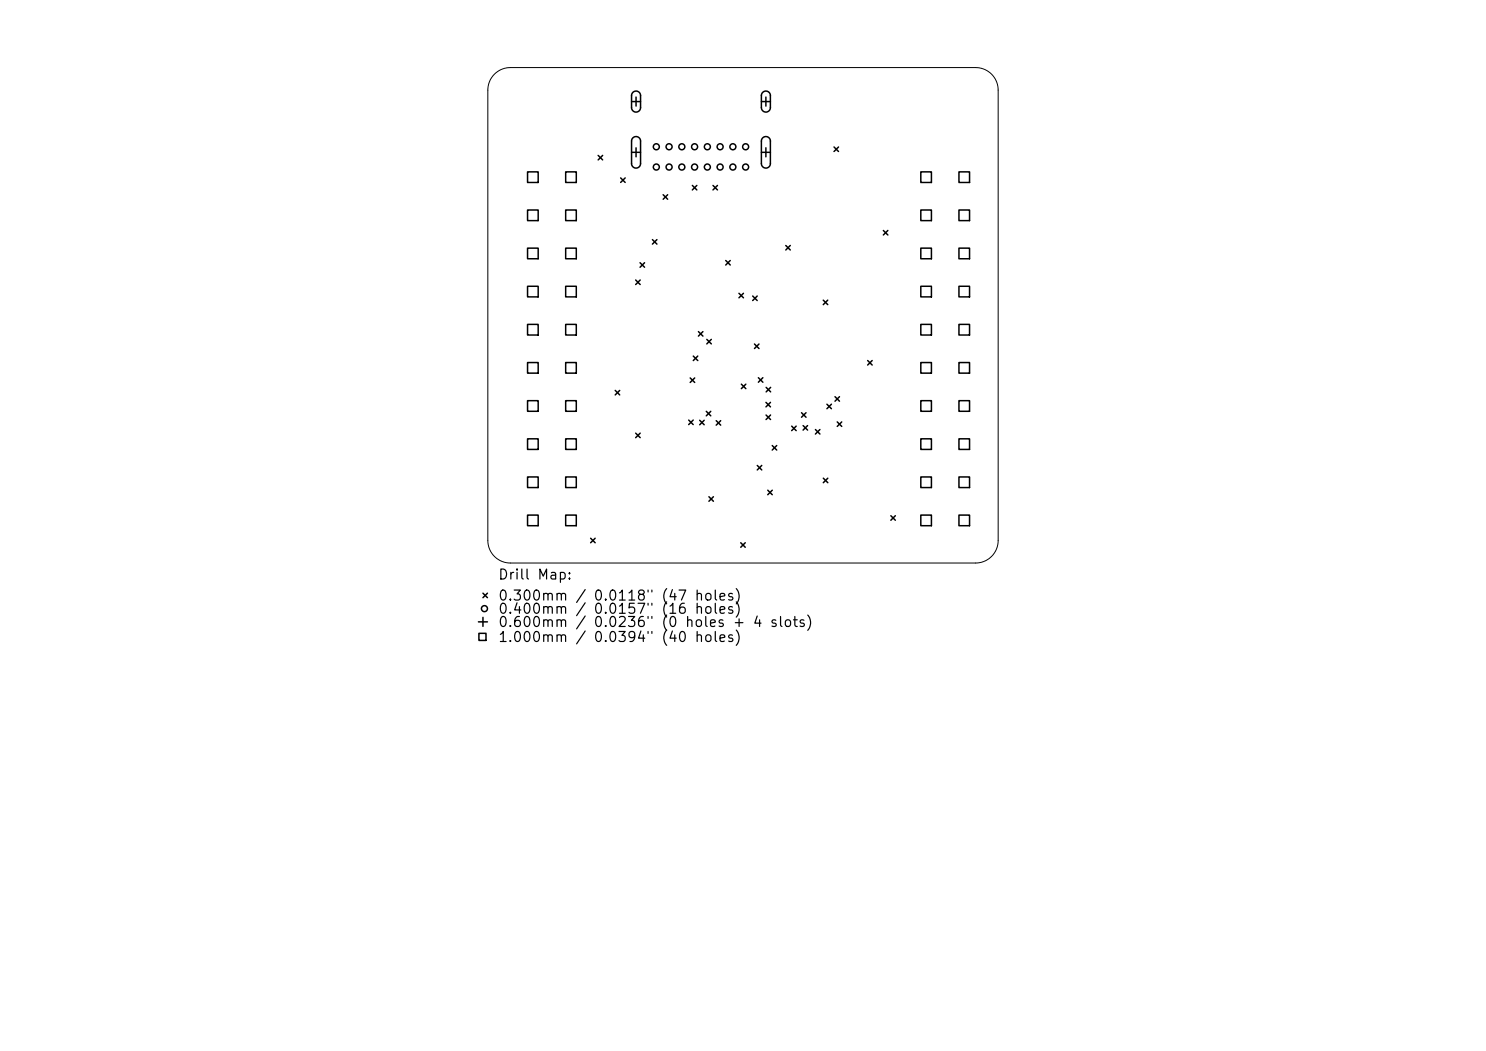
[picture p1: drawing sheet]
<svg xmlns="http://www.w3.org/2000/svg" width="297mm" height="210mm" viewBox="0 0 297 210" stroke-linecap="round" stroke-linejoin="round" font-family="sans-serif">
<defs><g id="words">
<g font-size="2">
<text x="99.4" y="116.3">Drill Map:</text>
<text x="99.4" y="120.5">0.300mm / 0.0118&quot; (47 holes)</text>
<text x="99.4" y="123.1">0.400mm</text>
<text x="99.4" y="125.8">0.600mm</text>
<text x="118.5" y="123.1">0.0157&quot; (16</text>
<text x="118.5" y="125.8">0.0236&quot; (0 holes + 4 slots)</text>
<text x="99.4" y="128.8">1.000mm / 0.0394&quot; (40 holes)</text>
</g>
</g></defs>
<path d="M98.8 14.8a4.5 4.5 0 0 1 3.2-1.3h93a4.5 4.5 0 0 1 4.5 4.5v90a4.5 4.5 0 0 1-4.5 4.5h-93a4.5 4.5 0 0 1-4.5-4.5v-90a4.5 4.5 0 0 1 1.3-3.2z" fill="none" stroke="#000" stroke-width=".2"/>
<g fill="none" stroke="#000" stroke-width=".3">
<path d="M126.5 18.5a.9 .9 0 0 1 1-.2 .9 .9 0 0 1 .5 .8v2.4a.9 .9 0 0 1-.9 .9 .9 .9 0 0 1-.9-.9v-2.5zM127.1 19.4v1.8M152.4 18.5a.9 .9 0 0 1 1-.2 .9 .9 0 0 1 .6 .8v2.4a.9 .9 0 0 1-.9 .9 .9 .9 0 0 1-.9-.9v-2.5zM153.1 19.4v1.8M105.4 34.3h2.2v2.2h-2.2zM113.1 34.3h2.1v2.2h-2.1zM119.6 31.1l.9 .9M120.5 31.1l-.9 .9M124.1 35.6l.9 .9M125 35.6l-.9 .9M126.2 20.3h1.8M126.2 30.4h1.8"/>
<path d="M126.5 27.6a.9 .9 0 0 1 1-.2 .9 .9 0 0 1 .5 .8v4.5a.9 .9 0 0 1-.9 .9 .9 .9 0 0 1-.9-.9v-4.6zM127.1 29.5v1.8M132.5 38.9l.9 .9M133.4 38.9l-.9 .9M138.4 37.1l.9 .9M139.3 37.1l-.9 .9M142.5 37.1l.9 .9M143.4 37.1l-.9 .9M152.2 20.3h1.8M152.2 30.4h1.8M152.4 27.6a.9 .9 0 0 1 1-.2 .9 .9 0 0 1 .6 .8v4.5a.9 .9 0 0 1-.9 .9 .9 .9 0 0 1-.9-.9v-4.6zM153.1 29.5v1.8"/>
<path d="M166.7 29.4l.9 .9M167.6 29.4l-.9 .9M184 34.3h2.2v2.2h-2.2zM191.7 34.3h2.1v2.2h-2.1zM105.4 42h2.2v2.1h-2.2zM105.4 49.6h2.2v2.1h-2.2zM105.4 57.2h2.2v2.1h-2.2zM113.1 42h2.1v2.1h-2.1zM113.1 49.6h2.1v2.1h-2.1zM113.1 57.2h2.1v2.1h-2.1zM127.1 56l.9 .9M127.9 52.5l.9 .9"/>
<path d="M128 56l-.9 .9M128.8 52.5l-.9 .9M130.4 47.9l.9 .9M131.3 47.9l-.9 .9M145.1 52.1l.9 .9M146 52.1l-.9 .9M147.7 58.6l.9 .9M148.6 58.6l-.9 .9M150.4 59.2l.9 .9M151.3 59.2l-.9 .9M157.1 49.1l.9 .9M158 49.1l-.9 .9"/>
<path d="M164.5 60l.9 .9M165.4 60l-.9 .9M176.6 46.1l.9 .9M177.5 46.1l-.9 .9M184 42h2.2v2.1h-2.2zM184 49.6h2.2v2.1h-2.2zM184 57.2h2.2v2.1h-2.2zM191.7 42h2.1v2.1h-2.1zM191.7 49.6h2.1v2.1h-2.1zM191.7 57.2h2.1v2.1h-2.1zM105.4 64.8h2.2v2.1h-2.2zM105.4 72.4h2.2v2.2h-2.2z"/>
<path d="M113.1 64.8h2.1v2.1h-2.1zM113.1 72.4h2.1v2.2h-2.1zM123 78l.9 .9M123.9 78l-.9 .9M137.9 75.5l.9 .9M138.6 71.1l.9 .9M138.8 75.5l-.9 .9M139.5 71.1l-.9 .9M139.6 66.3l.9 .9M140.5 66.3l-.9 .9M141.3 67.8l.9 .9M142.2 67.8l-.9 .9"/>
<path d="M148.2 76.8l.9 .9M149.1 76.8l-.9 .9M150.8 68.7l.9 .9M151.6 75.5l.9 .9M151.7 68.7l-.9 .9M152.5 75.5l-.9 .9M153.1 77.4l.9 .9M154 77.4l-.9 .9M166.9 79.3l.9 .9M167.8 79.3l-.9 .9M173.4 72l.9 .9M174.3 72l-.9 .9"/>
<path d="M184 64.8h2.2v2.1h-2.2zM184 72.4h2.2v2.2h-2.2zM191.7 64.8h2.1v2.1h-2.1zM191.7 72.4h2.1v2.2h-2.1zM105.4 80.1h2.2v2.1h-2.2zM105.4 87.7h2.2v2.1h-2.2zM105.4 95.3h2.2v2.1h-2.2zM113.1 80.1h2.1v2.1h-2.1zM113.1 87.7h2.1v2.1h-2.1zM113.1 95.3h2.1v2.1h-2.1zM127.1 86.6l.9 .9M128 86.6l-.9 .9"/>
<path d="M137.6 83.9l.9 .9M138.5 83.9l-.9 .9M139.8 84l.9 .9M140.7 84l-.9 .9M141.2 82.2l.9 .9M141.7 99.3l.9 .9M142.1 82.2l-.9 .9M142.6 99.3l-.9 .9M143.1 84.1l.9 .9M144 84.1l-.9 .9M151.4 93l.9 .9M152.3 93l-.9 .9"/>
<path d="M153.1 80.4l.9 .9M153.1 82.9l.9 .9M153.5 98l.9 .9M154 80.4l-.9 .9M154 82.9l-.9 .9M154.3 89l.9 .9M154.4 98l-.9 .9M155.2 89l-.9 .9M158.2 85.1l.9 .9M159.1 85.1l-.9 .9M160.2 82.5l.9 .9M160.5 85l.9 .9"/>
<path d="M161.1 82.5l-.9 .9M161.4 85l-.9 .9M163 85.8l.9 .9M163.9 85.8l-.9 .9M164.6 95.6l.9 .9M165.3 80.8l.9 .9M165.5 95.6l-.9 .9M166.2 80.8l-.9 .9M167.3 84.3l.9 .9M168.2 84.3l-.9 .9M184 80.1h2.2v2.1h-2.2zM184 87.7h2.2v2.1h-2.2z"/>
<path d="M184 95.3h2.2v2.1h-2.2zM191.7 80.1h2.1v2.1h-2.1zM191.7 87.7h2.1v2.1h-2.1zM191.7 95.3h2.1v2.1h-2.1zM96.5 118.5l.9 .9M97.4 118.5l-.9 .9M105.4 102.9h2.2v2.1h-2.2zM113.1 102.9h2.1v2.1h-2.1zM118.1 107.6l.9 .9M119 107.6l-.9 .9M148.1 108.5l.9 .9M149 108.5l-.9 .9"/>
<path d="M178.1 103.1l.9 .9M179 103.1l-.9 .9M184 102.9h2.2v2.1h-2.2zM191.7 102.9h2.1v2.1h-2.1zM95.6 124.3h1.8M95.7 126.6h1.4v1.4h-1.4zM96.5 123.4v1.8"/>
<circle cx="131.2" cy="29.3" r=".6"/>
<circle cx="131.2" cy="33.4" r=".6"/>
<circle cx="133.7" cy="29.3" r=".6"/>
<circle cx="133.7" cy="33.4" r=".6"/>
<circle cx="136.3" cy="29.3" r=".6"/>
<circle cx="136.3" cy="33.4" r=".6"/>
<circle cx="138.8" cy="29.3" r=".6"/>
<circle cx="138.8" cy="33.4" r=".6"/>
<circle cx="141.4" cy="33.4" r=".6"/>
<circle cx="141.4" cy="29.3" r=".6"/>
<circle cx="143.9" cy="29.3" r=".6"/>
<circle cx="143.9" cy="33.4" r=".6"/>
<circle cx="146.5" cy="29.3" r=".6"/>
<circle cx="146.5" cy="33.4" r=".6"/>
<circle cx="149" cy="29.3" r=".6"/>
<circle cx="149" cy="33.4" r=".6"/>
<circle cx="96.8" cy="121.6" r=".6"/>
</g>
<use href="#words"/>
</svg>
